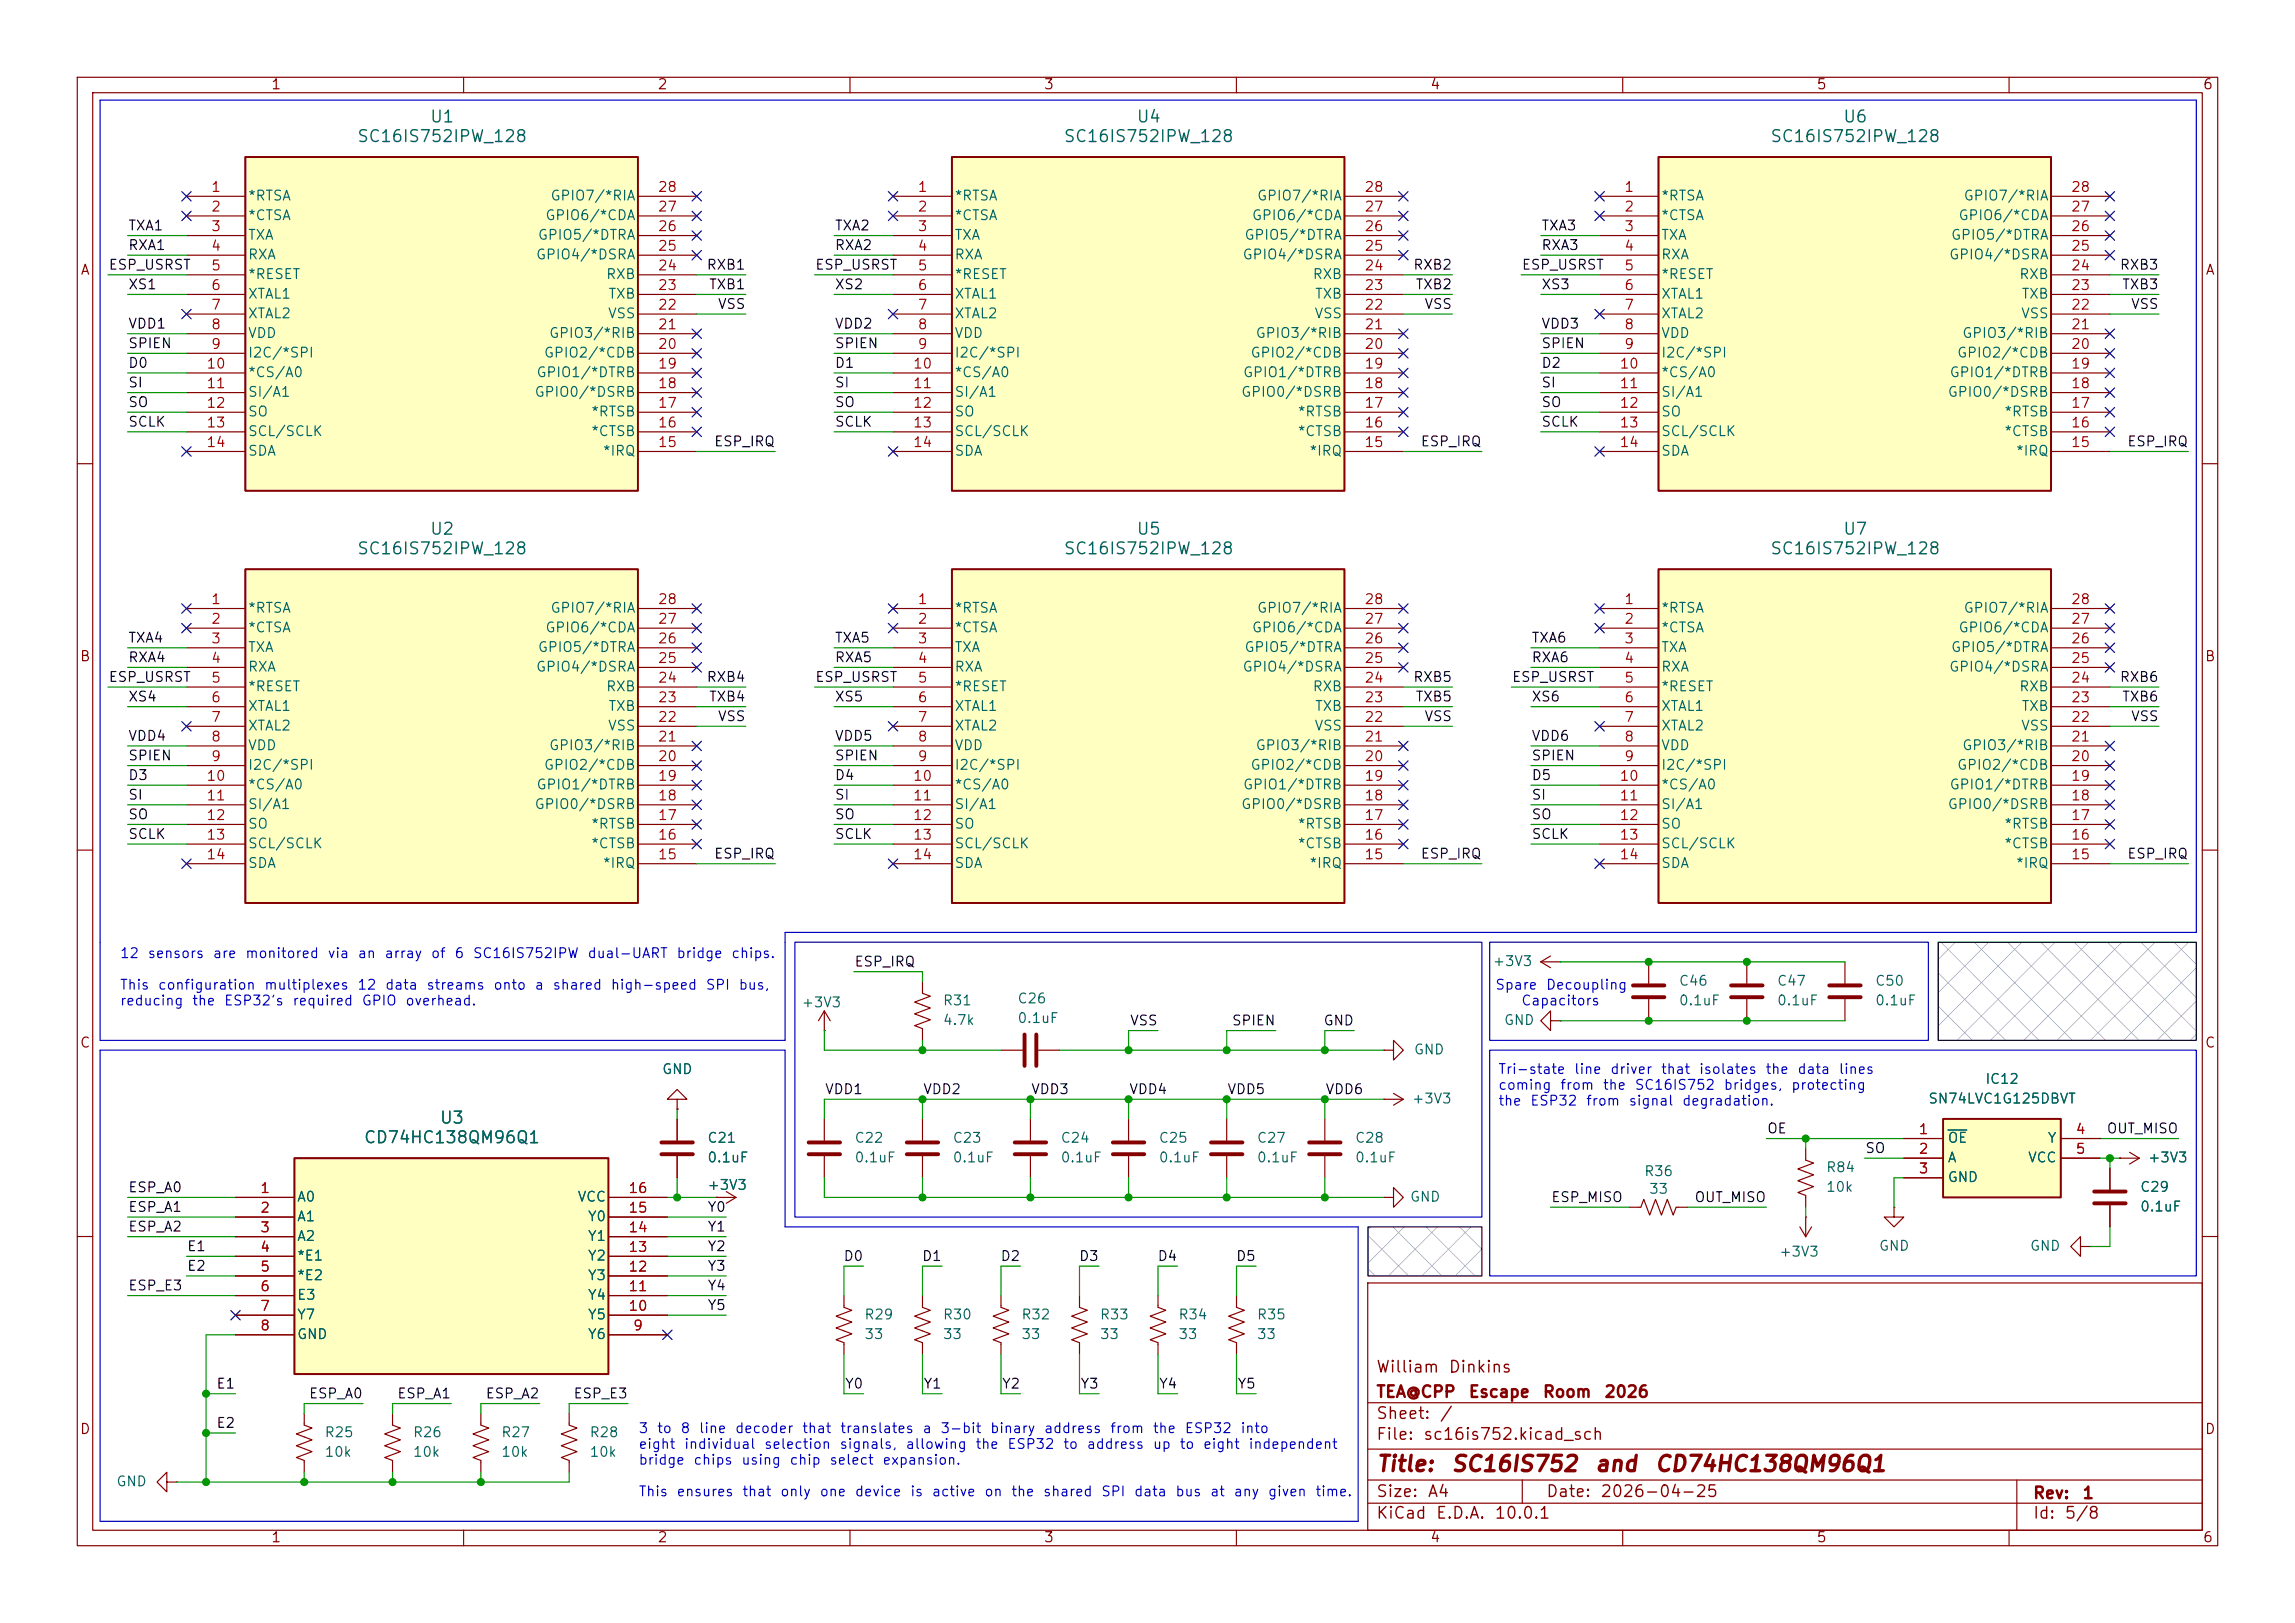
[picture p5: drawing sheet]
<svg xmlns="http://www.w3.org/2000/svg" width="297mm" height="210mm" viewBox="0 0 297 210" stroke-linecap="round" stroke-linejoin="round" font-family="sans-serif">
<defs><g id="words">
<g font-size="2" fill="#840000">
<text x="178" y="190.9">Title:</text>
<text x="187.7" y="190.9">SC16IS752</text>
<text x="206.3" y="190.9">and</text>
<text x="214" y="190.9">CD74HC138QM96Q1</text>
</g>
<g font-size="1.5" fill="#006464">
<text x="55.5" y="16.2">U1</text>
<text x="147" y="16.2">U4</text>
<text x="238.4" y="16.2">U6</text>
<text x="46.1" y="18.8">SC16IS752IPW_128</text>
<text x="137.6" y="18.8">SC16IS752IPW_128</text>
<text x="229" y="18.8">SC16IS752IPW_128</text>
<text x="55.5" y="69.6">U2</text>
<text x="147" y="69.6">U5</text>
<text x="238.4" y="69.6">U7</text>
<text x="46.1" y="72.1">SC16IS752IPW_128</text>
<text x="137.6" y="72.1">SC16IS752IPW_128</text>
<text x="229" y="72.1">SC16IS752IPW_128</text>
<text x="47" y="148.3">CD74HC138QM96Q1</text>
<text x="56.8" y="145.8">U3</text>
</g>
<g font-size="1.5" fill="#840000">
<text x="178" y="178">William</text>
<text x="187.4" y="178">Dinkins</text>
<text x="178" y="184">Sheet:</text>
<text x="178" y="181.2">TEA@CPP</text>
<text x="186.2" y="184">/</text>
<text x="190" y="181.2">Escape</text>
<text x="199.6" y="181.2">Room</text>
<text x="207.5" y="181.2">2026</text>
<text x="178" y="186.7">File:</text>
<text x="184.1" y="186.7">sc16is752.kicad_sch</text>
<text x="178" y="196.9">KiCad</text>
<text x="178" y="194.1">Size:</text>
<text x="184.7" y="194.1">A4</text>
<text x="185.7" y="196.9">E.D.A.</text>
<text x="193.3" y="196.9">10.0.1</text>
<text x="200" y="194.1">Date:</text>
<text x="207" y="194.1">2026-04-25</text>
<text x="263" y="194.3">Rev:</text>
<text x="263" y="196.9">Id:</text>
<text x="267.1" y="196.9">5/8</text>
<text x="269.4" y="194.3">1</text>
</g>
<g font-size="1.3" fill="#840000">
<text x="35" y="11.9">1</text>
<text x="85" y="11.9">2</text>
<text x="135" y="11.9">3</text>
<text x="185" y="11.9">4</text>
<text x="235" y="11.9">5</text>
<text x="285" y="11.9">6</text>
<text x="10.3" y="35.9">A</text>
<text x="285.3" y="35.9">A</text>
<text x="10.3" y="85.9">B</text>
<text x="285.3" y="85.9">B</text>
<text x="10.3" y="135.9">C</text>
<text x="285.3" y="135.9">C</text>
<text x="10.3" y="185.9">D</text>
<text x="285.3" y="185.9">D</text>
<text x="35" y="199.9">1</text>
<text x="85" y="199.9">2</text>
<text x="135" y="199.9">3</text>
<text x="185" y="199.9">4</text>
<text x="235" y="199.9">5</text>
<text x="285" y="199.9">6</text>
</g>
<g font-size="1.3" fill="#a90000">
<text x="27.2" y="25.1">1</text>
<text x="27.2" y="27.7">2</text>
<text x="85" y="27.7">27</text>
<text x="85" y="25.1">28</text>
<text x="118.7" y="25.1">1</text>
<text x="118.7" y="27.7">2</text>
<text x="176.5" y="27.7">27</text>
<text x="176.5" y="25.1">28</text>
<text x="210.1" y="25.1">1</text>
<text x="210.1" y="27.7">2</text>
<text x="267.9" y="27.7">27</text>
<text x="267.9" y="25.1">28</text>
<text x="27.2" y="30.2">3</text>
<text x="27.2" y="32.8">4</text>
<text x="27.2" y="35.3">5</text>
<text x="85" y="35.3">24</text>
<text x="85" y="32.8">25</text>
<text x="85" y="30.2">26</text>
<text x="118.7" y="30.2">3</text>
<text x="118.7" y="32.8">4</text>
<text x="118.7" y="35.3">5</text>
<text x="176.5" y="35.3">24</text>
<text x="176.5" y="32.8">25</text>
<text x="176.5" y="30.2">26</text>
<text x="210.1" y="30.2">3</text>
<text x="210.1" y="32.8">4</text>
<text x="210.1" y="35.3">5</text>
<text x="267.9" y="35.3">24</text>
<text x="267.9" y="32.8">25</text>
<text x="267.9" y="30.2">26</text>
<text x="27.2" y="37.8">6</text>
<text x="27.2" y="40.4">7</text>
<text x="85" y="40.4">22</text>
<text x="85" y="37.8">23</text>
<text x="118.7" y="37.8">6</text>
<text x="118.7" y="40.4">7</text>
<text x="176.5" y="40.4">22</text>
<text x="176.5" y="37.8">23</text>
<text x="210.1" y="37.8">6</text>
<text x="210.1" y="40.4">7</text>
<text x="267.9" y="40.4">22</text>
<text x="267.9" y="37.8">23</text>
<text x="27.2" y="42.9">8</text>
<text x="27.2" y="45.5">9</text>
<text x="85" y="45.5">20</text>
<text x="85" y="42.9">21</text>
<text x="118.7" y="42.9">8</text>
<text x="118.7" y="45.5">9</text>
<text x="176.5" y="45.5">20</text>
<text x="176.5" y="42.9">21</text>
<text x="210.1" y="42.9">8</text>
<text x="210.1" y="45.5">9</text>
<text x="267.9" y="45.5">20</text>
<text x="267.9" y="42.9">21</text>
<text x="26.6" y="48">10</text>
<text x="26.6" y="50.5">11</text>
<text x="26.6" y="53.1">12</text>
<text x="85" y="53.1">17</text>
<text x="85" y="50.5">18</text>
<text x="85" y="48">19</text>
<text x="118.1" y="48">10</text>
<text x="118.1" y="50.5">11</text>
<text x="118.1" y="53.1">12</text>
<text x="176.5" y="53.1">17</text>
<text x="176.5" y="50.5">18</text>
<text x="176.5" y="48">19</text>
<text x="209.5" y="48">10</text>
<text x="209.5" y="50.5">11</text>
<text x="209.5" y="53.1">12</text>
<text x="267.9" y="53.1">17</text>
<text x="267.9" y="50.5">18</text>
<text x="267.9" y="48">19</text>
<text x="26.6" y="55.6">13</text>
<text x="26.6" y="58.2">14</text>
<text x="85" y="58.2">15</text>
<text x="85" y="55.6">16</text>
<text x="118.1" y="55.6">13</text>
<text x="118.1" y="58.2">14</text>
<text x="176.5" y="58.2">15</text>
<text x="176.5" y="55.6">16</text>
<text x="209.5" y="55.6">13</text>
<text x="209.5" y="58.2">14</text>
<text x="267.9" y="58.2">15</text>
<text x="267.9" y="55.6">16</text>
<text x="27.2" y="78.5">1</text>
<text x="27.2" y="81">2</text>
<text x="27.2" y="83.6">3</text>
<text x="85" y="83.6">26</text>
<text x="85" y="81">27</text>
<text x="85" y="78.5">28</text>
<text x="118.7" y="78.5">1</text>
<text x="118.7" y="81">2</text>
<text x="118.7" y="83.6">3</text>
<text x="176.5" y="83.6">26</text>
<text x="176.5" y="81">27</text>
<text x="176.5" y="78.5">28</text>
<text x="210.1" y="78.5">1</text>
<text x="210.1" y="81">2</text>
<text x="210.1" y="83.6">3</text>
<text x="267.9" y="83.6">26</text>
<text x="267.9" y="81">27</text>
<text x="267.9" y="78.5">28</text>
<text x="27.2" y="86.1">4</text>
<text x="27.2" y="88.6">5</text>
<text x="85" y="88.6">24</text>
<text x="85" y="86.1">25</text>
<text x="118.7" y="86.1">4</text>
<text x="118.7" y="88.6">5</text>
<text x="176.5" y="88.6">24</text>
<text x="176.5" y="86.1">25</text>
<text x="210.1" y="86.1">4</text>
<text x="210.1" y="88.6">5</text>
<text x="267.9" y="88.6">24</text>
<text x="267.9" y="86.1">25</text>
<text x="27.2" y="91.2">6</text>
<text x="27.2" y="93.7">7</text>
<text x="85" y="93.7">22</text>
<text x="85" y="91.2">23</text>
<text x="118.7" y="91.2">6</text>
<text x="118.7" y="93.7">7</text>
<text x="176.5" y="93.7">22</text>
<text x="176.5" y="91.2">23</text>
<text x="210.1" y="91.2">6</text>
<text x="210.1" y="93.7">7</text>
<text x="267.9" y="93.7">22</text>
<text x="267.9" y="91.2">23</text>
<text x="26.6" y="101.3">10</text>
<text x="27.2" y="96.3">8</text>
<text x="27.2" y="98.8">9</text>
<text x="85" y="101.3">19</text>
<text x="85" y="98.8">20</text>
<text x="85" y="96.3">21</text>
<text x="118.1" y="101.3">10</text>
<text x="118.7" y="96.3">8</text>
<text x="118.7" y="98.8">9</text>
<text x="176.5" y="101.3">19</text>
<text x="176.5" y="98.8">20</text>
<text x="176.5" y="96.3">21</text>
<text x="209.5" y="101.3">10</text>
<text x="210.1" y="96.3">8</text>
<text x="210.1" y="98.8">9</text>
<text x="267.9" y="101.3">19</text>
<text x="267.9" y="98.8">20</text>
<text x="267.9" y="96.3">21</text>
<text x="26.6" y="103.9">11</text>
<text x="26.6" y="106.4">12</text>
<text x="85" y="106.4">17</text>
<text x="85" y="103.9">18</text>
<text x="118.1" y="103.9">11</text>
<text x="118.1" y="106.4">12</text>
<text x="176.5" y="106.4">17</text>
<text x="176.5" y="103.9">18</text>
<text x="209.5" y="103.9">11</text>
<text x="209.5" y="106.4">12</text>
<text x="267.9" y="106.4">17</text>
<text x="267.9" y="103.9">18</text>
<text x="26.6" y="109">13</text>
<text x="26.6" y="111.5">14</text>
<text x="85" y="111.5">15</text>
<text x="85" y="109">16</text>
<text x="118.1" y="109">13</text>
<text x="118.1" y="111.5">14</text>
<text x="176.5" y="111.5">15</text>
<text x="176.5" y="109">16</text>
<text x="209.5" y="109">13</text>
<text x="209.5" y="111.5">14</text>
<text x="267.9" y="111.5">15</text>
<text x="267.9" y="109">16</text>
<text x="248.2" y="147.1">1</text>
<text x="248.2" y="149.6">2</text>
<text x="268.5" y="147.1">4</text>
<text x="268.5" y="149.6">5</text>
<text x="33.6" y="154.7">1</text>
<text x="81.2" y="154.7">16</text>
<text x="248.2" y="152.1">3</text>
<text x="33.6" y="157.2">2</text>
<text x="33.6" y="159.8">3</text>
<text x="81.2" y="159.8">14</text>
<text x="81.2" y="157.2">15</text>
<text x="33.6" y="162.3">4</text>
<text x="33.6" y="164.8">5</text>
<text x="33.6" y="167.4">6</text>
<text x="81.2" y="167.4">11</text>
<text x="81.2" y="164.8">12</text>
<text x="81.2" y="162.3">13</text>
<text x="33.6" y="169.9">7</text>
<text x="33.6" y="172.5">8</text>
<text x="81.2" y="169.9">10</text>
<text x="81.8" y="172.5">9</text>
</g>
<g font-size="1.3" fill="#006464">
<text x="32" y="26.3">*RTSA</text>
<text x="32" y="28.8">*CTSA</text>
<text x="70.5" y="28.8">GPIO6/*CDA</text>
<text x="71.1" y="26.3">GPIO7/*RIA</text>
<text x="123.4" y="26.3">*RTSA</text>
<text x="123.4" y="28.8">*CTSA</text>
<text x="161.9" y="28.8">GPIO6/*CDA</text>
<text x="162.6" y="26.3">GPIO7/*RIA</text>
<text x="214.9" y="26.3">*RTSA</text>
<text x="214.9" y="28.8">*CTSA</text>
<text x="253.4" y="28.8">GPIO6/*CDA</text>
<text x="254" y="26.3">GPIO7/*RIA</text>
<text x="32" y="31.3">TXA</text>
<text x="32" y="33.9">RXA</text>
<text x="69.3" y="33.9">GPIO4/*DSRA</text>
<text x="69.5" y="31.3">GPIO5/*DTRA</text>
<text x="123.4" y="31.3">TXA</text>
<text x="123.4" y="33.9">RXA</text>
<text x="160.7" y="33.9">GPIO4/*DSRA</text>
<text x="161" y="31.3">GPIO5/*DTRA</text>
<text x="214.9" y="31.3">TXA</text>
<text x="214.9" y="33.9">RXA</text>
<text x="252.2" y="33.9">GPIO4/*DSRA</text>
<text x="252.4" y="31.3">GPIO5/*DTRA</text>
<text x="32" y="36.4">*RESET</text>
<text x="32" y="39">XTAL1</text>
<text x="32" y="41.5">XTAL2</text>
<text x="78.3" y="36.4">RXB</text>
<text x="78.6" y="41.5">VSS</text>
<text x="78.6" y="39">TXB</text>
<text x="123.4" y="36.4">*RESET</text>
<text x="123.4" y="39">XTAL1</text>
<text x="123.4" y="41.5">XTAL2</text>
<text x="169.8" y="36.4">RXB</text>
<text x="170" y="41.5">VSS</text>
<text x="170.1" y="39">TXB</text>
<text x="214.9" y="36.4">*RESET</text>
<text x="214.9" y="39">XTAL1</text>
<text x="214.9" y="41.5">XTAL2</text>
<text x="261.2" y="36.4">RXB</text>
<text x="261.5" y="41.5">VSS</text>
<text x="261.5" y="39">TXB</text>
<text x="32" y="44">VDD</text>
<text x="32" y="46.6">I2C/*SPI</text>
<text x="70.3" y="46.6">GPIO2/*CDB</text>
<text x="71" y="44">GPIO3/*RIB</text>
<text x="123.4" y="44">VDD</text>
<text x="123.4" y="46.6">I2C/*SPI</text>
<text x="161.7" y="46.6">GPIO2/*CDB</text>
<text x="162.4" y="44">GPIO3/*RIB</text>
<text x="214.9" y="44">VDD</text>
<text x="214.9" y="46.6">I2C/*SPI</text>
<text x="253.2" y="46.6">GPIO2/*CDB</text>
<text x="253.8" y="44">GPIO3/*RIB</text>
<text x="32" y="49.1">*CS/A0</text>
<text x="32" y="51.7">SI/A1</text>
<text x="69.1" y="51.7">GPIO0/*DSRB</text>
<text x="69.3" y="49.1">GPIO1/*DTRB</text>
<text x="123.4" y="49.1">*CS/A0</text>
<text x="123.4" y="51.7">SI/A1</text>
<text x="160.5" y="51.7">GPIO0/*DSRB</text>
<text x="160.8" y="49.1">GPIO1/*DTRB</text>
<text x="214.9" y="49.1">*CS/A0</text>
<text x="214.9" y="51.7">SI/A1</text>
<text x="252" y="51.7">GPIO0/*DSRB</text>
<text x="252.2" y="49.1">GPIO1/*DTRB</text>
<text x="32" y="54.2">SO</text>
<text x="32" y="56.7">SCL/SCLK</text>
<text x="32" y="59.3">SDA</text>
<text x="76.4" y="56.7">*CTSB</text>
<text x="76.4" y="54.2">*RTSB</text>
<text x="77.9" y="59.3">*IRQ</text>
<text x="123.4" y="54.2">SO</text>
<text x="123.4" y="56.7">SCL/SCLK</text>
<text x="123.4" y="59.3">SDA</text>
<text x="167.8" y="56.7">*CTSB</text>
<text x="167.8" y="54.2">*RTSB</text>
<text x="169.4" y="59.3">*IRQ</text>
<text x="214.9" y="54.2">SO</text>
<text x="214.9" y="56.7">SCL/SCLK</text>
<text x="214.9" y="59.3">SDA</text>
<text x="259.3" y="56.7">*CTSB</text>
<text x="259.3" y="54.2">*RTSB</text>
<text x="260.8" y="59.3">*IRQ</text>
<text x="32" y="79.6">*RTSA</text>
<text x="32" y="82.1">*CTSA</text>
<text x="70.5" y="82.1">GPIO6/*CDA</text>
<text x="71.1" y="79.6">GPIO7/*RIA</text>
<text x="123.4" y="79.6">*RTSA</text>
<text x="123.4" y="82.1">*CTSA</text>
<text x="161.9" y="82.1">GPIO6/*CDA</text>
<text x="162.6" y="79.6">GPIO7/*RIA</text>
<text x="214.9" y="79.6">*RTSA</text>
<text x="214.9" y="82.1">*CTSA</text>
<text x="253.4" y="82.1">GPIO6/*CDA</text>
<text x="254" y="79.6">GPIO7/*RIA</text>
<text x="32" y="84.7">TXA</text>
<text x="32" y="87.2">RXA</text>
<text x="32" y="89.8">*RESET</text>
<text x="69.3" y="87.2">GPIO4/*DSRA</text>
<text x="69.5" y="84.7">GPIO5/*DTRA</text>
<text x="78.3" y="89.8">RXB</text>
<text x="123.4" y="84.7">TXA</text>
<text x="123.4" y="87.2">RXA</text>
<text x="123.4" y="89.8">*RESET</text>
<text x="160.7" y="87.2">GPIO4/*DSRA</text>
<text x="161" y="84.7">GPIO5/*DTRA</text>
<text x="169.8" y="89.8">RXB</text>
<text x="214.9" y="84.7">TXA</text>
<text x="214.9" y="87.2">RXA</text>
<text x="214.9" y="89.8">*RESET</text>
<text x="252.2" y="87.2">GPIO4/*DSRA</text>
<text x="252.4" y="84.7">GPIO5/*DTRA</text>
<text x="261.2" y="89.8">RXB</text>
<text x="32" y="92.3">XTAL1</text>
<text x="32" y="94.8">XTAL2</text>
<text x="78.6" y="94.8">VSS</text>
<text x="78.6" y="92.3">TXB</text>
<text x="123.4" y="92.3">XTAL1</text>
<text x="123.4" y="94.8">XTAL2</text>
<text x="170" y="94.8">VSS</text>
<text x="170.1" y="92.3">TXB</text>
<text x="214.9" y="92.3">XTAL1</text>
<text x="214.9" y="94.8">XTAL2</text>
<text x="261.5" y="94.8">VSS</text>
<text x="261.5" y="92.3">TXB</text>
<text x="32" y="97.4">VDD</text>
<text x="32" y="99.9">I2C/*SPI</text>
<text x="70.3" y="99.9">GPIO2/*CDB</text>
<text x="71" y="97.4">GPIO3/*RIB</text>
<text x="123.4" y="97.4">VDD</text>
<text x="123.4" y="99.9">I2C/*SPI</text>
<text x="161.7" y="99.9">GPIO2/*CDB</text>
<text x="162.4" y="97.4">GPIO3/*RIB</text>
<text x="214.9" y="97.4">VDD</text>
<text x="214.9" y="99.9">I2C/*SPI</text>
<text x="253.2" y="99.9">GPIO2/*CDB</text>
<text x="253.8" y="97.4">GPIO3/*RIB</text>
<text x="32" y="102.5">*CS/A0</text>
<text x="32" y="105">SI/A1</text>
<text x="32" y="107.5">SO</text>
<text x="69.1" y="105">GPIO0/*DSRB</text>
<text x="69.3" y="102.5">GPIO1/*DTRB</text>
<text x="76.4" y="107.5">*RTSB</text>
<text x="123.4" y="102.5">*CS/A0</text>
<text x="123.4" y="105">SI/A1</text>
<text x="123.4" y="107.5">SO</text>
<text x="160.5" y="105">GPIO0/*DSRB</text>
<text x="160.8" y="102.5">GPIO1/*DTRB</text>
<text x="167.8" y="107.5">*RTSB</text>
<text x="214.9" y="102.5">*CS/A0</text>
<text x="214.9" y="105">SI/A1</text>
<text x="214.9" y="107.5">SO</text>
<text x="252" y="105">GPIO0/*DSRB</text>
<text x="252.2" y="102.5">GPIO1/*DTRB</text>
<text x="259.3" y="107.5">*RTSB</text>
<text x="32" y="110.1">SCL/SCLK</text>
<text x="32" y="112.6">SDA</text>
<text x="76.4" y="110.1">*CTSB</text>
<text x="77.9" y="112.6">*IRQ</text>
<text x="123.4" y="110.1">SCL/SCLK</text>
<text x="123.4" y="112.6">SDA</text>
<text x="167.8" y="110.1">*CTSB</text>
<text x="169.4" y="112.6">*IRQ</text>
<text x="214.9" y="110.1">SCL/SCLK</text>
<text x="214.9" y="112.6">SDA</text>
<text x="259.3" y="110.1">*CTSB</text>
<text x="260.8" y="112.6">*IRQ</text>
<text x="193.1" y="125.3">+3V3</text>
<text x="103.6" y="130.7">+3V3</text>
<text x="121.9" y="130.4">R31</text>
<text x="131.6" y="130.1">C26</text>
<text x="217.2" y="127.9">C46</text>
<text x="217.2" y="130.4">0.1uF</text>
<text x="229.9" y="127.9">C47</text>
<text x="229.9" y="130.4">0.1uF</text>
<text x="242.6" y="127.9">C50</text>
<text x="242.6" y="130.4">0.1uF</text>
<text x="121.9" y="132.9">4.7k</text>
<text x="131.6" y="132.7">0.1uF</text>
<text x="182.9" y="136.8">GND</text>
<text x="194.5" y="132.9">GND</text>
<text x="85.6" y="139.3">GND</text>
<text x="182.6" y="143.1">+3V3</text>
<text x="249.5" y="143.1">SN74LVC1G125DBVT</text>
<text x="256.8" y="140.6">IC12</text>
<text x="91.4" y="148.2">C21</text>
<text x="110.5" y="148.2">C22</text>
<text x="123.2" y="148.2">C23</text>
<text x="137.2" y="148.2">C24</text>
<text x="149.9" y="148.2">C25</text>
<text x="162.6" y="148.2">C27</text>
<text x="175.3" y="148.2">C28</text>
<text x="252" y="148.2">OE</text>
<text x="264.9" y="148.2">Y</text>
<text x="38.4" y="155.8">A0</text>
<text x="74.7" y="155.8">VCC</text>
<text x="91.4" y="150.7">0.1uF</text>
<text x="91.4" y="154.3">+3V3</text>
<text x="110.5" y="150.7">0.1uF</text>
<text x="123.2" y="150.7">0.1uF</text>
<text x="137.2" y="150.7">0.1uF</text>
<text x="149.9" y="150.7">0.1uF</text>
<text x="162.6" y="150.7">0.1uF</text>
<text x="175.3" y="150.7">0.1uF</text>
<text x="182.4" y="155.8">GND</text>
<text x="212.7" y="152.5">R36</text>
<text x="213.3" y="154.8">33</text>
<text x="236.2" y="154.5">10k</text>
<text x="236.2" y="152">R84</text>
<text x="252" y="150.7">A</text>
<text x="252" y="153.3">GND</text>
<text x="262.4" y="150.7">VCC</text>
<text x="276.9" y="154.5">C29</text>
<text x="277.9" y="150.7">+3V3</text>
<text x="38.4" y="158.3">A1</text>
<text x="38.4" y="160.9">A2</text>
<text x="76" y="160.9">Y1</text>
<text x="76" y="158.3">Y0</text>
<text x="276.9" y="157.1">0.1uF</text>
<text x="38.4" y="163.4">*E1</text>
<text x="38.4" y="166">*E2</text>
<text x="76" y="166">Y3</text>
<text x="76" y="163.4">Y2</text>
<text x="230.2" y="162.9">+3V3</text>
<text x="243.1" y="162.2">GND</text>
<text x="262.6" y="162.2">GND</text>
<text x="38.4" y="168.5">E3</text>
<text x="38.4" y="171">Y7</text>
<text x="38.4" y="173.6">GND</text>
<text x="76" y="173.6">Y6</text>
<text x="76" y="171">Y5</text>
<text x="76" y="168.5">Y4</text>
<text x="111.8" y="171">R29</text>
<text x="111.8" y="173.6">33</text>
<text x="121.9" y="171">R30</text>
<text x="121.9" y="173.6">33</text>
<text x="132.1" y="171">R32</text>
<text x="132.1" y="173.6">33</text>
<text x="142.2" y="171">R33</text>
<text x="142.2" y="173.6">33</text>
<text x="152.4" y="171">R34</text>
<text x="152.4" y="173.6">33</text>
<text x="162.6" y="171">R35</text>
<text x="162.6" y="173.6">33</text>
<text x="41.9" y="188.8">10k</text>
<text x="41.9" y="186.3">R25</text>
<text x="53.3" y="188.8">10k</text>
<text x="53.3" y="186.3">R26</text>
<text x="64.8" y="188.8">10k</text>
<text x="64.8" y="186.3">R27</text>
<text x="76.2" y="188.8">10k</text>
<text x="76.2" y="186.3">R28</text>
<text x="15" y="192.6">GND</text>
</g>
<g font-size="1.3" fill="#0f0f0f">
<text x="14" y="35.2">ESP_USRST</text>
<text x="16.5" y="32.7">RXA1</text>
<text x="16.5" y="30.1">TXA1</text>
<text x="91.4" y="35.2">RXB1</text>
<text x="105.4" y="35.2">ESP_USRST</text>
<text x="107.9" y="32.7">RXA2</text>
<text x="107.9" y="30.1">TXA2</text>
<text x="182.8" y="35.2">RXB2</text>
<text x="196.8" y="35.2">ESP_USRST</text>
<text x="199.4" y="32.7">RXA3</text>
<text x="199.4" y="30.1">TXA3</text>
<text x="274.2" y="35.2">RXB3</text>
<text x="16.5" y="37.8">XS1</text>
<text x="91.7" y="37.8">TXB1</text>
<text x="92.8" y="40.3">VSS</text>
<text x="107.9" y="37.8">XS2</text>
<text x="183.1" y="37.8">TXB2</text>
<text x="184.2" y="40.3">VSS</text>
<text x="199.4" y="37.8">XS3</text>
<text x="274.5" y="37.8">TXB3</text>
<text x="275.7" y="40.3">VSS</text>
<text x="16.5" y="47.9">D0</text>
<text x="16.5" y="45.4">SPIEN</text>
<text x="16.5" y="42.8">VDD1</text>
<text x="107.9" y="47.9">D1</text>
<text x="107.9" y="45.4">SPIEN</text>
<text x="107.9" y="42.8">VDD2</text>
<text x="199.4" y="42.8">VDD3</text>
<text x="199.4" y="45.4">SPIEN</text>
<text x="199.4" y="47.9">D2</text>
<text x="16.5" y="50.5">SI</text>
<text x="16.5" y="53">SO</text>
<text x="107.9" y="50.5">SI</text>
<text x="107.9" y="53">SO</text>
<text x="199.4" y="53">SO</text>
<text x="199.4" y="50.5">SI</text>
<text x="16.5" y="55.5">SCLK</text>
<text x="92.3" y="58.1">ESP_IRQ</text>
<text x="107.9" y="55.5">SCLK</text>
<text x="183.8" y="58.1">ESP_IRQ</text>
<text x="199.4" y="55.5">SCLK</text>
<text x="275.2" y="58.1">ESP_IRQ</text>
<text x="16.5" y="83.5">TXA4</text>
<text x="107.9" y="83.5">TXA5</text>
<text x="198.1" y="83.5">TXA6</text>
<text x="14" y="88.6">ESP_USRST</text>
<text x="16.5" y="86">RXA4</text>
<text x="91.4" y="88.6">RXB4</text>
<text x="105.4" y="88.6">ESP_USRST</text>
<text x="107.9" y="86">RXA5</text>
<text x="182.8" y="88.6">RXB5</text>
<text x="195.6" y="88.6">ESP_USRST</text>
<text x="198.1" y="86">RXA6</text>
<text x="274.2" y="88.6">RXB6</text>
<text x="16.5" y="91.1">XS4</text>
<text x="91.7" y="91.1">TXB4</text>
<text x="92.8" y="93.6">VSS</text>
<text x="107.9" y="91.1">XS5</text>
<text x="183.1" y="91.1">TXB5</text>
<text x="184.2" y="93.6">VSS</text>
<text x="198.1" y="91.1">XS6</text>
<text x="274.5" y="91.1">TXB6</text>
<text x="275.7" y="93.6">VSS</text>
<text x="16.5" y="101.3">D3</text>
<text x="16.5" y="98.7">SPIEN</text>
<text x="16.5" y="96.2">VDD4</text>
<text x="107.9" y="101.3">D4</text>
<text x="107.9" y="96.2">VDD5</text>
<text x="107.9" y="98.7">SPIEN</text>
<text x="198.1" y="98.7">SPIEN</text>
<text x="198.1" y="101.3">D5</text>
<text x="198.1" y="96.2">VDD6</text>
<text x="16.5" y="103.8">SI</text>
<text x="16.5" y="106.3">SO</text>
<text x="107.9" y="103.8">SI</text>
<text x="107.9" y="106.3">SO</text>
<text x="198.1" y="103.8">SI</text>
<text x="198.1" y="106.3">SO</text>
<text x="16.5" y="108.9">SCLK</text>
<text x="92.3" y="111.4">ESP_IRQ</text>
<text x="107.9" y="108.9">SCLK</text>
<text x="183.8" y="111.4">ESP_IRQ</text>
<text x="198.1" y="108.9">SCLK</text>
<text x="275.2" y="111.4">ESP_IRQ</text>
<text x="110.5" y="125.4">ESP_IRQ</text>
<text x="146.1" y="133">VSS</text>
<text x="159.3" y="133">SPIEN</text>
<text x="171.2" y="133">GND</text>
<text x="106.7" y="141.9">VDD1</text>
<text x="119.4" y="141.9">VDD2</text>
<text x="133.3" y="141.9">VDD3</text>
<text x="146" y="141.9">VDD4</text>
<text x="158.7" y="141.9">VDD5</text>
<text x="171.4" y="141.9">VDD6</text>
<text x="228.6" y="147">OE</text>
<text x="241.3" y="149.5">SO</text>
<text x="272.5" y="147">OUT_MISO</text>
<text x="16.5" y="154.6">ESP_A0</text>
<text x="200.7" y="155.9">ESP_MISO</text>
<text x="219.2" y="155.9">OUT_MISO</text>
<text x="16.5" y="157.1">ESP_A1</text>
<text x="16.5" y="159.7">ESP_A2</text>
<text x="91.5" y="159.7">Y1</text>
<text x="91.5" y="157.1">Y0</text>
<text x="16.5" y="167.3">ESP_E3</text>
<text x="24.1" y="164.8">E2</text>
<text x="24.1" y="162.2">E1</text>
<text x="91.5" y="162.2">Y2</text>
<text x="91.5" y="164.8">Y3</text>
<text x="91.5" y="167.3">Y4</text>
<text x="109.1" y="163.5">D0</text>
<text x="119.2" y="163.5">D1</text>
<text x="129.4" y="163.5">D2</text>
<text x="139.6" y="163.5">D3</text>
<text x="149.7" y="163.5">D4</text>
<text x="159.9" y="163.5">D5</text>
<text x="91.5" y="169.8">Y5</text>
<text x="27.9" y="180">E1</text>
<text x="109.3" y="180">Y0</text>
<text x="119.4" y="180">Y1</text>
<text x="129.6" y="180">Y2</text>
<text x="139.7" y="180">Y3</text>
<text x="149.9" y="180">Y4</text>
<text x="160.1" y="180">Y5</text>
<text x="27.9" y="185.1">E2</text>
<text x="39.9" y="181.3">ESP_A0</text>
<text x="51.3" y="181.3">ESP_A1</text>
<text x="62.8" y="181.3">ESP_A2</text>
<text x="74.1" y="181.3">ESP_E3</text>
</g>
<g font-size="1.3" fill="#0000c2">
<text x="15.4" y="124.3">12</text>
<text x="19" y="124.3">sensors</text>
<text x="27.4" y="124.3">are</text>
<text x="31.6" y="124.3">monitored</text>
<text x="42.3" y="124.3">via</text>
<text x="46.2" y="124.3">an</text>
<text x="49.7" y="124.3">array</text>
<text x="55.7" y="124.3">of</text>
<text x="58.7" y="124.3">6</text>
<text x="61.1" y="124.3">SC16IS752IPW</text>
<text x="75.9" y="124.3">dual-UART</text>
<text x="87.5" y="124.3">bridge</text>
<text x="94.6" y="124.3">chips.</text>
<text x="15.4" y="128.4">This</text>
<text x="15.4" y="130.4">reducing</text>
<text x="20.4" y="128.4">configuration</text>
<text x="24.8" y="130.4">the</text>
<text x="28.9" y="130.4">ESP32's</text>
<text x="34.1" y="128.4">multiplexes</text>
<text x="37.8" y="130.4">required</text>
<text x="46.2" y="128.4">12</text>
<text x="46.7" y="130.4">GPIO</text>
<text x="49.7" y="128.4">data</text>
<text x="52.4" y="130.4">overhead.</text>
<text x="55.1" y="128.4">streams</text>
<text x="63.8" y="128.4">onto</text>
<text x="69.1" y="128.4">a</text>
<text x="71.4" y="128.4">shared</text>
<text x="78.9" y="128.4">high-speed</text>
<text x="91.2" y="128.4">SPI</text>
<text x="95.5" y="128.4">bus,</text>
<text x="193.4" y="128.4">Spare</text>
<text x="196.8" y="130.4">Capacitors</text>
<text x="200" y="128.4">Decoupling</text>
<text x="193.8" y="139.3">Tri-state</text>
<text x="193.8" y="141.3">coming</text>
<text x="193.8" y="143.4">the</text>
<text x="197.9" y="143.4">ESP32</text>
<text x="201.8" y="141.3">from</text>
<text x="203.6" y="139.3">line</text>
<text x="205.2" y="143.4">from</text>
<text x="207.3" y="141.3">the</text>
<text x="208.3" y="139.3">driver</text>
<text x="210.7" y="143.4">signal</text>
<text x="211.5" y="141.3">SC16IS752</text>
<text x="214.9" y="139.3">that</text>
<text x="217.6" y="143.4">degradation.</text>
<text x="219.8" y="139.3">isolates</text>
<text x="223" y="141.3">bridges,</text>
<text x="228.4" y="139.3">the</text>
<text x="231.7" y="141.3">protecting</text>
<text x="232.5" y="139.3">data</text>
<text x="237.9" y="139.3">lines</text>
<text x="82.5" y="185.8">3</text>
<text x="84.9" y="185.8">to</text>
<text x="88" y="185.8">8</text>
<text x="90.4" y="185.8">line</text>
<text x="95" y="185.8">decoder</text>
<text x="103.7" y="185.8">that</text>
<text x="108.6" y="185.8">translates</text>
<text x="119.3" y="185.8">a</text>
<text x="121.6" y="185.8">3-bit</text>
<text x="128" y="185.8">binary</text>
<text x="135" y="185.8">address</text>
<text x="143.6" y="185.8">from</text>
<text x="149.1" y="185.8">the</text>
<text x="153.2" y="185.8">ESP32</text>
<text x="160.4" y="185.8">into</text>
<text x="82.5" y="187.8">eight</text>
<text x="82.5" y="189.8">bridge</text>
<text x="88.4" y="187.8">individual</text>
<text x="89.6" y="189.8">chips</text>
<text x="95.8" y="189.8">using</text>
<text x="98.8" y="187.8">selection</text>
<text x="102.1" y="189.8">chip</text>
<text x="107.3" y="189.8">select</text>
<text x="108.6" y="187.8">signals,</text>
<text x="114.1" y="189.8">expansion.</text>
<text x="117.1" y="187.8">allowing</text>
<text x="126.1" y="187.8">the</text>
<text x="130.3" y="187.8">ESP32</text>
<text x="137.5" y="187.8">to</text>
<text x="140.5" y="187.8">address</text>
<text x="149.1" y="187.8">up</text>
<text x="152.6" y="187.8">to</text>
<text x="155.6" y="187.8">eight</text>
<text x="161.5" y="187.8">independent</text>
<text x="82.5" y="193.9">This</text>
<text x="87.5" y="193.9">ensures</text>
<text x="96" y="193.9">that</text>
<text x="100.9" y="193.9">only</text>
<text x="106" y="193.9">one</text>
<text x="110.5" y="193.9">device</text>
<text x="117.7" y="193.9">is</text>
<text x="120.5" y="193.9">active</text>
<text x="127.3" y="193.9">on</text>
<text x="130.8" y="193.9">the</text>
<text x="134.9" y="193.9">shared</text>
<text x="142.4" y="193.9">SPI</text>
<text x="146.7" y="193.9">data</text>
<text x="152" y="193.9">bus</text>
<text x="156.5" y="193.9">at</text>
<text x="159.6" y="193.9">any</text>
<text x="164" y="193.9">given</text>
<text x="170.1" y="193.9">time.</text>
</g>
</g></defs>
<g fill="none" stroke="#840000" stroke-width=".15">
<path d="M10 10h277v190h-277zM12 12h273v186h-273zM60 10v2M110 10v2M160 10v2M210 10v2M260 10v2M10 60h2M285 60h2M10 110h2M285 110h2M10 160h2"/>
<path d="M177 166h108v32h-108zM285 160h2M60 198v2M110 198v2M160 198v2M177 194.5h108M177 191.5h108M177 187.5h108M177 181.5h108M197 191.5v3M210 198v2M260 198v2"/>
<path d="M261 191.5v6.5"/>
</g>
<g fill="#999">
<path d="M283.4 134.6l.8-.8v.1l-.7 .7z"/>
<path d="M251.1 121.9h.1l.9 .9 .9-.9h.1l-.9 .9 2.1 2.2 2.1-2.2-1-.9h.1l.9 .9 .9-.9h.1l-.9 .9 2.1 2.2 2.1-2.2-1-.9h.2l.8 .9 .9-.9h.1l-.9 .9 2.1 2.2 2.1-2.2-.9-.9h.1l.8 .9 .9-.9h.1l-.9 .9 2.1 2.2 2.1-2.2-.9-.9h.1l.9 .9 .8-.9h.1l-.9 .9 2.1 2.2 2.1-2.2-.9-.9h.1l.9 .9 .8-.9h.1l-.9 .9 2.1 2.2 2.1-2.2-.9-.9h.1l.9 .9 .9-.9h.1l-1 .9 2.1 2.2 2.1-2.2-.9-.9h.1l.9 .9 .9-.9h.1l-1 .9 1.9 1.9v.1l-1.9-1.9-2.1 2.1 2.1 2.1 1.9-1.9v.1l-1.9 1.9 1.9 1.8v.2l-1.9-2-2.1 2.1 2.1 2.1 1.9-1.9v.1l-1.9 1.9 1.9 1.9v.1l-1.9-2-2.1 2.1 1 1h-.1l-1-.9-.9 .9h-.1l3.1-3.1-2.1-2.1-2.1 2.1 2.1 2.1-2.1-2.1-2.1 2.1 1 1h-.1l-1-.9-.9 .9h-.1l7.4-7.4-2.1-2.1-2.1 2.1 2.1 2.1-2.1-2.1-2.1 2.1 2.1 2.1-.1 .1-2.1-2.1-2.1 2.1 2.1 2.1-2.1-2.1-2.1 2.1 1 1h-.2l-.9-.9-.9 .9h-.1l9.6-9.6-2.1-2.1-2.1 2.1 2.1 2.1-.1 .1-2.1-2.1-2.1 2.1 2.1 2.1-2.1-2.1-2.1 2.1 2.1 2.1-.1 .1-2.1-2.1-2.1 2.1 2.1 2.1-2.1-2.1-2.1 2.1 .9 1h-.1l-.9-.9-.9 .9h-.1l9.6-9.6-2.1-2.1-2.1 2.1 2.1 2.1-.1 .1-2.1-2.1-2.1 2.1 2.1 2.1-2.1-2.1-2.1 2.1 2.1 2.1-.1 .1-2.1-2.1-2.1 2.1 2.1 2.1h-.1l-2.1-2.1-2.1 2.1 1 1h-.1l-.9-.9-1 .9h-.1l9.7-9.6-2.1-2.1-2.1 2.1 2.1 2.1-.1 .1-2.1-2.1-2.1 2.1 2.1 2.1h-.1l-2.1-2.1-2.1 2.1 2.1 2.1v.1l-2.1-2.1-2.1 2.1 2.1 2.1h-.1l-2.1-2.1-2.1 2.1 1 1h-.1l-.9-.9-1 .9h-.1l9.6-9.6-2.1-2.1-2.1 2.1 2.1 2.1v.1l-2.1-2.1-2.1 2.1 2.1 2.1h-.1l-2.1-2.1-2.1 2.1 2.1 2.1v.1l-2.1-2.1-2.1 2.1 2.1 2.1h-.1l-2.1-2.1-2.1 2.1 1 1h-.1l-.9-.9-1 .9h-.1l9.6-9.6-2.1-2.1-2.1 2.1 2.1 2.1v.1l-2.1-2.1-2.1 2.1 2.1 2.1h-.1l-2.1-2.1-2.1 2.1 2.1 2.1v.1l-2.1-2.1-2.1 2.1 2.1 2.1h-.1l-2.1-2.1-1.3 1.3v-.1l1.3-1.2-1.3-1.3v-.1l1.3 1.3 6.4-6.4-2.1-2.1-2.1 2.1 2.1 2.1v.1l-2.1-2.1-2.1 2.1 2.1 2.1h-.1l-2.1-2.1-1.3 1.3v-.1l1.3-1.2-1.3-1.3v-.1l1.3 1.3 2.1-2.1-2.1-2.1-1.3 1.3v-.1l1.3-1.3z"/>
<path d="M250.8 134.4l.2 .2-.2-.1z"/>
<path d="M177 159.8l1.8 1.8 2.1-2.1-.7-.7h.1l.7 .6 .7-.6h.1l-.8 .7 2.1 2.1 2.1-2.1-.7-.7h.1l.7 .6 .7-.6h.1l-.7 .7 2.1 2.1 2.1-2.1-.8-.7h.1l.7 .6 .7-.6h.1l-.7 .7 2.1 2.1v.1l-2.1 2.1 1.3 1.3h-.1l-1.3-1.2-1.2 1.2h-.1l3.4-3.5-2.1-2.1-2.1 2.1 2.1 2.1v.1l-2.1-2.1-2.1 2.1 1.3 1.3h-.2l-1.2-1.2-1.2 1.2h-.2l3.5-3.5-2.1-2.1-2.1 2.1 2.1 2.1-.1 .1-2.1-2.1-2.1 2.1 1.3 1.3h-.1l-1.2-1.2-1.3 1.2h-.1l3.5-3.5-2.1-2.1-2.1 2.1 2.1 2.1-.1 .1-2.1-2.1-1.8 1.8v-.1l1.8-1.8-1.8-1.7z"/>
<path d="M177 164.1l1 1h-.1l-.9-.9z"/>
<path d="M177.4 158.8h.1l-.5 .4z"/>
</g>
<path d="M85.6 147.8h4.1M85.6 149.4h4.1" fill="none" stroke="#840000" stroke-width=".51"/>
<path d="M87.6 144.8v2.8M87.6 149.6v2.8M160 167.6v1.6l1 .3-2 .8 2 .8-2 .7 2 .8-2 .8 1 .3v1.6M21.6 191.8v-1.3l-1.3 1.3 1.3 1.2v-1.2h1.3M22.9 191.8h.1" fill="none" stroke="#840000" stroke-width=".15"/>
<path d="M31.7 73.7h50.8v43.1h-50.8z" fill="#ffffc2"/>
<g fill="none" stroke="#840000" stroke-width=".15">
<path d="M24.1 78.7h7.6M31.7 73.7h50.8v43.1h-50.8zM82.5 78.7h7.7M24.1 81.3h7.6M24.1 83.8h7.6M24.1 86.4h7.6M24.1 88.9h7.6M24.1 91.4h7.6M24.1 94h7.6M24.1 96.5h7.6M24.1 99.1h7.6M82.5 81.3h7.7"/>
<path d="M82.5 83.8h7.7M82.5 86.4h7.7M82.5 88.9h7.7M82.5 91.4h7.7M82.5 94h7.7M82.5 96.5h7.7M82.5 99.1h7.7M24.1 101.6h7.6M24.1 104.1h7.6M24.1 106.7h7.6M24.1 109.2h7.6M24.1 111.8h7.6"/>
<path d="M82.5 101.6h7.7M82.5 104.1h7.7M82.5 106.7h7.7M82.5 109.2h7.7M82.5 111.8h7.7"/>
</g>
<path d="M31.7 73.7h50.8v43.1h-50.8z" fill="none" stroke="#840000" stroke-width=".25"/>
<path d="M31.7 20.3h50.8v43.2h-50.8z" fill="#ffffc2"/>
<g fill="none" stroke="#840000" stroke-width=".15">
<path d="M24.1 25.4h7.6M24.1 27.9h7.6M24.1 30.5h7.6M24.1 33h7.6M24.1 35.6h7.6M24.1 38.1h7.6M31.7 20.3h50.8v43.2h-50.8zM82.5 25.4h7.7M82.5 27.9h7.7M82.5 30.5h7.7M82.5 33h7.7M82.5 35.6h7.7"/>
<path d="M82.5 38.1h7.7M24.1 40.6h7.6M24.1 43.2h7.6M24.1 45.7h7.6M24.1 48.3h7.6M24.1 50.8h7.6M24.1 53.3h7.6M24.1 55.9h7.6M24.1 58.4h7.6M82.5 40.6h7.7M82.5 43.2h7.7M82.5 45.7h7.7"/>
<path d="M82.5 48.3h7.7M82.5 50.8h7.7M82.5 53.3h7.7M82.5 55.9h7.7M82.5 58.4h7.7M233.7 148.6v1.5l1 .4-2 .8 2 .7-2 .8 2 .7-2 .8 1 .4v1.5"/>
</g>
<path d="M31.7 20.3h50.8v43.2h-50.8z" fill="none" stroke="#840000" stroke-width=".25"/>
<path d="M251.5 144.8h15.2v10.1h-15.2z" fill="#ffffc2"/>
<path d="M251.5 144.8h15.2v10.1h-15.2z" fill="none" stroke="#840000" stroke-width=".25"/>
<g fill="none" stroke="#840000" stroke-width=".15">
<path d="M199.4 124.5l1.3 .7M199.4 124.5h2.5M200.7 132.1v-1.3l-1.3 1.3 1.3 1.3v-1.3h1.2M200.7 123.7l-1.3 .8M201.9 124.5h.1M201.9 132.1h.1M213.4 124.5v2.8M213.4 129.3v2.8M226.1 124.5v2.8M226.1 129.3v2.8M238.8 124.5v2.8M238.8 129.3v2.8"/>
<path d="M87.6 142.2h1.3l-1.3-1.2-1.2 1.2h1.2v1.3M87.6 143.5h.1M92.7 154.9h.1M92.7 154.9h2.5M94 154.2l1.2 .7M95.2 154.9l-1.2 .8M133.3 144.8v2.8M133.3 149.6v2.8M245.1 156.2v1.3h1.3l-1.3 1.3-1.3-1.3h1.3M245.1 156.2h.1M246.4 147.3h5.1M246.4 149.9h5.1"/>
<path d="M246.4 152.4h5.1M266.7 147.3h5.1M266.7 149.9h5.1M109.2 167.6v1.6l1 .3-2 .8 2 .8-2 .7 2 .8-2 .8 1 .3v1.6M119.4 167.6v1.6l1 .3-2 .8 2 .8-2 .7 2 .8-2 .8 1 .3v1.6M129.5 167.6v1.6l1.1 .3-2.1 .8 2.1 .8-2.1 .7 2.1 .8-2.1 .8 1 .3v1.6M149.9 167.6v1.6l1 .3-2.1 .8 2.1 .8-2.1 .7 2.1 .8-2.1 .8 1.1 .3v1.6M269.2 161.3v-1.3l-1.2 1.3 1.2 1.3v-1.3h1.3M270.5 161.3h.1M39.4 182.9v1.5l1 .4-2 .7 2 .8-2 .8 2 .7-2 .8 1 .4v1.5"/>
</g>
<path d="M252.1 146.2h2.4" fill="none" stroke="#006464" stroke-width=".15"/>
<path d="M211.3 129h4.1M211.3 127.5h4.1M224 129h4.1M224 127.5h4.1M236.7 129h4.1M236.7 127.5h4.1M131.3 149.4h4.1M131.3 147.8h4.1" fill="none" stroke="#840000" stroke-width=".51"/>
<path d="M123.2 20.3h50.8v43.2h-50.8z" fill="#ffffc2"/>
<g fill="none" stroke="#840000" stroke-width=".15">
<path d="M115.6 25.4h7.6M115.6 27.9h7.6M115.6 30.5h7.6M115.6 33h7.6M115.6 35.6h7.6M115.6 38.1h7.6M123.2 20.3h50.8v43.2h-50.8zM174 25.4h7.6M174 27.9h7.6M174 30.5h7.6M174 33h7.6M174 35.6h7.6"/>
<path d="M174 38.1h7.6M115.6 40.6h7.6M115.6 43.2h7.6M115.6 45.7h7.6M115.6 48.3h7.6M115.6 50.8h7.6M115.6 53.3h7.6M115.6 55.9h7.6M115.6 58.4h7.6M174 40.6h7.6M174 43.2h7.6M174 45.7h7.6"/>
<path d="M174 48.3h7.6M174 50.8h7.6M174 53.3h7.6M174 55.9h7.6M174 58.4h7.6"/>
</g>
<path d="M123.2 20.3h50.8v43.2h-50.8z" fill="none" stroke="#840000" stroke-width=".25"/>
<path d="M38.1 149.9h40.6v27.9h-40.6z" fill="#ffffc2"/>
<path d="M38.1 149.9h40.6v27.9h-40.6z" fill="none" stroke="#840000" stroke-width=".13"/>
<path d="M38.1 149.9h40.6v27.9h-40.6z" fill="none" stroke="#840000" stroke-width=".25"/>
<g fill="none" stroke="#840000" stroke-width=".15">
<path d="M119.4 127v1.5l1 .4-2 .8 2 .7-2 .8 2 .8-2 .7 1 .4v1.5M30.5 154.9h7.6M30.5 157.5h7.6M78.7 154.9h7.7M78.7 157.5h7.7M30.5 160h7.6M30.5 162.6h7.6M30.5 165.1h7.6M30.5 167.6h7.6M30.5 170.2h7.6M30.5 172.7h7.6M78.7 160h7.7"/>
<path d="M78.7 162.6h7.7M78.7 165.1h7.7M78.7 167.6h7.7M78.7 170.2h7.7M78.7 172.7h7.7"/>
</g>
<path d="M123.2 73.7h50.8v43.1h-50.8z" fill="#ffffc2"/>
<g fill="none" stroke="#840000" stroke-width=".15">
<path d="M115.6 78.7h7.6M123.2 73.7h50.8v43.1h-50.8zM174 78.7h7.6M115.6 81.3h7.6M115.6 83.8h7.6M115.6 86.4h7.6M115.6 88.9h7.6M115.6 91.4h7.6M115.6 94h7.6M115.6 96.5h7.6M115.6 99.1h7.6M174 81.3h7.6"/>
<path d="M174 83.8h7.6M174 86.4h7.6M174 88.9h7.6M174 91.4h7.6M174 94h7.6M174 96.5h7.6M174 99.1h7.6M115.6 101.6h7.6M115.6 104.1h7.6M115.6 106.7h7.6M115.6 109.2h7.6M115.6 111.8h7.6"/>
<path d="M174 101.6h7.6M174 104.1h7.6M174 106.7h7.6M174 109.2h7.6M174 111.8h7.6"/>
</g>
<path d="M123.2 73.7h50.8v43.1h-50.8z" fill="none" stroke="#840000" stroke-width=".25"/>
<path d="M214.6 20.3h50.8v43.2h-50.8z" fill="#ffffc2"/>
<g fill="none" stroke="#840000" stroke-width=".15">
<path d="M207 25.4h7.6M207 27.9h7.6M207 30.5h7.6M207 33h7.6M207 35.6h7.6M207 38.1h7.6M214.6 20.3h50.8v43.2h-50.8zM265.4 25.4h7.6M265.4 27.9h7.6M265.4 30.5h7.6M265.4 33h7.6M265.4 35.6h7.6"/>
<path d="M265.4 38.1h7.6M207 40.6h7.6M207 43.2h7.6M207 45.7h7.6M207 48.3h7.6M207 50.8h7.6M207 53.3h7.6M207 55.9h7.6M207 58.4h7.6M265.4 40.6h7.6M265.4 43.2h7.6M265.4 45.7h7.6"/>
<path d="M265.4 48.3h7.6M265.4 50.8h7.6M265.4 53.3h7.6M265.4 55.9h7.6M265.4 58.4h7.6M106.7 133.4h.1M106.7 130.8l-.8 1.3M106.7 130.8l.7 1.3M106.7 130.8v2.6M106.7 144.8v2.8M106.7 149.6v2.8M119.4 144.8v2.8"/>
<path d="M119.4 149.6v2.8M139.7 167.6v1.6l1 .3-2 .8 2 .8-2 .7 2 .8-2 .8 1 .3v1.6"/>
</g>
<path d="M214.6 20.3h50.8v43.2h-50.8z" fill="none" stroke="#840000" stroke-width=".25"/>
<path d="M104.6 149.4h4.1M104.6 147.8h4.1M117.3 149.4h4.1M117.3 147.8h4.1" fill="none" stroke="#840000" stroke-width=".51"/>
<path d="M214.6 73.7h50.8v43.1h-50.8z" fill="#ffffc2"/>
<g fill="none" stroke="#840000" stroke-width=".15">
<path d="M207 78.7h7.6M214.6 73.7h50.8v43.1h-50.8zM265.4 78.7h7.6M207 81.3h7.6M207 83.8h7.6M207 86.4h7.6M207 88.9h7.6M207 91.4h7.6M207 94h7.6M207 96.5h7.6M207 99.1h7.6M265.4 81.3h7.6"/>
<path d="M265.4 83.8h7.6M265.4 86.4h7.6M265.4 88.9h7.6M265.4 91.4h7.6M265.4 94h7.6M265.4 96.5h7.6M265.4 99.1h7.6M207 101.6h7.6M207 104.1h7.6M207 106.7h7.6M207 109.2h7.6M207 111.8h7.6"/>
<path d="M265.4 101.6h7.6M265.4 104.1h7.6M265.4 106.7h7.6M265.4 109.2h7.6M265.4 111.8h7.6M129.5 135.9h2.8M134.4 135.9h2.8M179.1 135.9h1.2v-1.3l1.3 1.3-1.3 1.3v-1.3M179.1 135.9h.1M30.5 154.9h7.6M30.5 157.5h7.6M78.7 154.9h7.7"/>
<path d="M78.7 157.5h7.7M87.6 143.5h.1M87.6 144.8v2.8M87.6 149.6v2.8M92.7 154.9h.1M146 144.8v2.8M146 149.6v2.8M158.7 144.8v2.8M158.7 149.6v2.8M171.4 144.8v2.8M171.4 149.6v2.8M179.1 142.2h.1"/>
<path d="M179.1 154.9h1.2v-1.2l1.3 1.2-1.3 1.3v-1.3M179.1 154.9h.1M179.1 142.2h2.5M180.3 141.5l1.3 .7M181.6 142.2l-1.3 .8M210.8 156.2h1.5l.4-1 .8 2 .7-2 .8 2 .8-2 .7 2 .4-1h1.5M232.9 158.8l.8 1.2M233.7 157.5h.1M233.7 157.5v2.5M234.4 158.8l-.7 1.2M246.4 149.9h5.1M246.4 147.3h5.1"/>
<path d="M246.4 152.4h5.1M266.7 149.9h5.1M266.7 147.3h5.1M273 151.1v2.8M273 156v2.8M274.3 149.9h.1M274.3 149.9h2.6M275.6 149.1l1.3 .8M276.9 149.9l-1.3 .7M30.5 160h7.6M30.5 162.6h7.6M30.5 165.1h7.6"/>
<path d="M30.5 167.6h7.6M30.5 170.2h7.6M30.5 172.7h7.6M78.7 160h7.7M78.7 162.6h7.7M78.7 165.1h7.7M78.7 167.6h7.7M78.7 170.2h7.7M78.7 172.7h7.7M50.8 182.9v1.5l1 .4-2 .7 2 .8-2 .8 2 .7-2 .8 1 .4v1.5M62.2 182.9v1.5l1 .4-2 .7 2 .8-2 .8 2 .7-2 .8 1 .4v1.5M73.7 182.9v1.5l1 .4-2.1 .7 2.1 .8-2.1 .8 2.1 .7-2.1 .8 1.1 .4v1.5"/>
</g>
<path d="M214.6 73.7h50.8v43.1h-50.8z" fill="none" stroke="#840000" stroke-width=".25"/>
<path d="M132.6 133.9v4M134.1 133.9v4M144 149.4h4.1M144 147.8h4.1M156.7 149.4h4.1M156.7 147.8h4.1M169.4 149.4h4.1M169.4 147.8h4.1M271 154.2h4.1M271 155.7h4.1" fill="none" stroke="#840000" stroke-width=".51"/>
<path d="M13 13h271.2v107.7h-182.6v13.9h-88.6zM13 135.9h88.6v22.9h74.2v38.1h-162.8zM102.9 121.9h88.9v35.6h-88.9zM192.8 121.9h56.8v12.7h-56.8zM192.8 135.9h91.4v29.2h-91.4z" fill="none" stroke="#0000c2" stroke-width=".15"/>
<g fill="none" stroke="#009600" stroke-width=".15">
<path d="M14 35.6h10.1M16.5 30.5h7.6M16.5 38.1h7.6M16.5 33h7.6M90.2 35.6h6.3M90.2 38.1h6.3M105.4 35.6h10.2M107.9 30.5h7.7M107.9 38.1h7.7M107.9 33h7.7M181.6 35.6h6.4M181.6 38.1h6.4"/>
<path d="M196.8 35.6h10.2M199.4 30.5h7.6M199.4 38.1h7.6M199.4 33h7.6M273 35.6h6.4M273 38.1h6.4M16.5 55.9h7.6M16.5 53.3h7.6M16.5 48.3h7.6M16.5 43.2h7.6M16.5 45.7h7.6M16.5 50.8h7.6"/>
<path d="M90.2 58.4h10.1M90.2 40.6h6.3M107.9 55.9h7.7M107.9 53.3h7.7M107.9 48.3h7.7M107.9 43.2h7.7M107.9 45.7h7.7M107.9 50.8h7.7M181.6 58.4h10.2M181.6 40.6h6.4M199.4 55.9h7.6M199.4 53.3h7.6"/>
<path d="M199.4 48.3h7.6M199.4 43.2h7.6M199.4 45.7h7.6M199.4 50.8h7.6M273 58.4h10.2M273 40.6h6.4M14 88.9h10.1M16.5 99.1h7.6M16.5 96.5h7.6M16.5 91.4h7.6M16.5 83.8h7.6M16.5 86.4h7.6"/>
<path d="M90.2 91.4h6.3M90.2 88.9h6.3M90.2 94h6.3M105.4 88.9h10.2M107.9 99.1h7.7M107.9 96.5h7.7M107.9 91.4h7.7M107.9 83.8h7.7M107.9 86.4h7.7M181.6 91.4h6.4M181.6 88.9h6.4M181.6 94h6.4"/>
<path d="M195.6 88.9h11.4M198.1 99.1h8.9M198.1 96.5h8.9M198.1 91.4h8.9M198.1 83.8h8.9M198.1 86.4h8.9M273 91.4h6.4M273 88.9h6.4M273 94h6.4M16.5 104.1h7.6M16.5 101.6h7.6M16.5 106.7h7.6"/>
<path d="M16.5 109.2h7.6M90.2 111.8h10.1M107.9 104.1h7.7M107.9 101.6h7.7M107.9 106.7h7.7M107.9 109.2h7.7M181.6 111.8h10.2M198.1 104.1h8.9M198.1 101.6h8.9M198.1 106.7h8.9M198.1 109.2h8.9M273 111.8h10.2"/>
<path d="M106.7 133.4v2.5h22.8M110.5 125.7h8.9v1.3M119.4 134.6v1.3M137.2 135.9h41.9M149.9 133.4h-3.9v2.5M165.1 133.4h-6.4v2.5M175.3 133.4h-3.9v2.5M201.9 132.1h36.9M201.9 124.5h36.9M16.5 157.5h14M16.5 154.9h14M86.4 157.5h7.6"/>
<path d="M86.4 154.9h6.3M87.6 143.5v1.3M87.6 152.4v2.5M106.7 152.4v2.5h72.4M119.4 142.2v2.6M119.4 152.4v2.5M133.3 142.2v2.6M133.3 152.4v2.5M146 142.2v2.6M146 152.4v2.5M158.7 142.2v2.6M158.7 152.4v2.5"/>
<path d="M171.4 142.2v2.6M171.4 152.4v2.5M179.1 142.2h-72.4v2.6M200.7 156.2h10.1M218.4 156.2h10.2M228.6 147.3h17.8M233.7 147.3v1.3M233.7 156.2v1.3M241.3 149.9h5.1M246.4 152.4h-1.3v3.8M271.8 147.3h10.1M271.8 149.9h2.5"/>
<path d="M273 149.9v1.2M273 158.8v2.5h-2.5M16.5 167.6h14M16.5 160h14M24.1 162.6h6.4M24.1 165.1h6.4M30.5 172.7h-3.8v19.1M86.4 162.6h7.6M86.4 165.1h7.6M86.4 167.6h7.6M86.4 170.2h7.6M86.4 160h7.6"/>
<path d="M109.2 175.3v5h2.6M111.8 163.8h-2.6v3.8M119.4 175.3v5h2.5M121.9 163.8h-2.5v3.8M129.5 175.3v5h2.6M132.1 163.8h-2.6v3.8M139.7 175.3v5h2.5M142.2 163.8h-2.5v3.8M149.9 175.3v5h2.5M152.4 163.8h-2.5v3.8M160 175.3v5h2.6M162.6 163.8h-2.6v3.8"/>
<path d="M26.7 185.4h3.8M26.7 180.3h3.8M39.4 190.5v1.3M47 181.6h-7.6v1.3M50.8 190.5v1.3M58.4 181.6h-7.6v1.3M62.2 190.5v1.3M69.8 181.6h-7.6v1.3M73.7 190.5v1.3h-50.8M81.3 181.6h-7.6v1.3"/>
</g>
<g fill="none" stroke="#000084" stroke-width=".15">
<path d="M23.5 24.8l1.2 1.2M23.5 27.3l1.2 1.2M24.7 24.8l-1.2 1.2M24.7 27.3l-1.2 1.2M89.6 24.8l1.2 1.2M89.6 32.4l1.2 1.2M89.6 29.9l1.2 1.2M89.6 27.3l1.2 1.2M90.8 24.8l-1.2 1.2M90.8 32.4l-1.2 1.2M90.8 29.9l-1.2 1.2M90.8 27.3l-1.2 1.2"/>
<path d="M115 27.3l1.2 1.2M115 24.8l1.2 1.2M116.2 24.8l-1.2 1.2M116.2 27.3l-1.2 1.2M181 29.9l1.2 1.2M181 24.8l1.2 1.2M181 32.4l1.2 1.2M181 27.3l1.2 1.2M182.2 29.9l-1.2 1.2M182.2 24.8l-1.2 1.2M182.2 32.4l-1.2 1.2M182.2 27.3l-1.2 1.2"/>
<path d="M206.4 24.8l1.2 1.2M206.4 27.3l1.2 1.2M207.6 27.3l-1.2 1.2M207.6 24.8l-1.2 1.2M272.4 24.8l1.3 1.2M272.4 32.4l1.3 1.2M272.4 29.9l1.3 1.2M272.4 27.3l1.3 1.2M273.7 24.8l-1.3 1.2M273.7 32.4l-1.3 1.2M273.7 29.9l-1.3 1.2M273.7 27.3l-1.3 1.2"/>
<path d="M23.5 57.8l1.2 1.2M23.5 40l1.2 1.2M24.7 57.8l-1.2 1.2M24.7 40l-1.2 1.2M89.6 50.2l1.2 1.2M89.6 42.6l1.2 1.2M89.6 52.7l1.2 1.2M89.6 55.3l1.2 1.2M89.6 47.7l1.2 1.2M89.6 45.1l1.2 1.2M90.8 50.2l-1.2 1.2M90.8 42.6l-1.2 1.2"/>
<path d="M90.8 52.7l-1.2 1.2M90.8 55.3l-1.2 1.2M90.8 47.7l-1.2 1.2M90.8 45.1l-1.2 1.2M115 40l1.2 1.2M115 57.8l1.2 1.2M116.2 57.8l-1.2 1.2M116.2 40l-1.2 1.2M181 55.3l1.2 1.2M181 52.7l1.2 1.2M181 50.2l1.2 1.2M181 47.7l1.2 1.2"/>
<path d="M181 42.6l1.2 1.2M181 45.1l1.2 1.2M182.2 55.3l-1.2 1.2M182.2 52.7l-1.2 1.2M182.2 50.2l-1.2 1.2M182.2 45.1l-1.2 1.2M182.2 47.7l-1.2 1.2M182.2 42.6l-1.2 1.2M206.4 40l1.2 1.2M206.4 57.8l1.2 1.2M207.6 57.8l-1.2 1.2M207.6 40l-1.2 1.2"/>
<path d="M272.4 42.6l1.3 1.2M272.4 45.1l1.3 1.2M272.4 47.7l1.3 1.2M272.4 55.3l1.3 1.2M272.4 52.7l1.3 1.2M272.4 50.2l1.3 1.2M273.7 42.6l-1.3 1.2M273.7 45.1l-1.3 1.2M273.7 47.7l-1.3 1.2M273.7 55.3l-1.3 1.2M273.7 52.7l-1.3 1.2M273.7 50.2l-1.3 1.2"/>
<path d="M23.5 78.1l1.2 1.2M24.7 78.1l-1.2 1.2M89.6 78.1l1.2 1.2M90.8 78.1l-1.2 1.2M115 78.1l1.2 1.2M116.2 78.1l-1.2 1.2M181 78.1l1.2 1.2M182.2 78.1l-1.2 1.2M206.4 78.1l1.2 1.2M207.6 78.1l-1.2 1.2M272.4 78.1l1.3 1.2M273.7 78.1l-1.3 1.2"/>
<path d="M23.5 80.7l1.2 1.2M23.5 93.4l1.2 1.2M24.7 80.7l-1.2 1.2M24.7 93.4l-1.2 1.2M89.6 83.2l1.2 1.2M89.6 80.7l1.2 1.2M89.6 85.8l1.2 1.2M89.6 98.5l1.2 1.2M89.6 95.9l1.2 1.2M90.8 83.2l-1.2 1.2M90.8 80.7l-1.2 1.2M90.8 85.8l-1.2 1.2"/>
<path d="M90.8 98.5l-1.2 1.2M90.8 95.9l-1.2 1.2M115 93.4l1.2 1.2M115 80.7l1.2 1.2M116.2 93.4l-1.2 1.2M116.2 80.7l-1.2 1.2M181 83.2l1.2 1.2M181 95.9l1.2 1.2M181 98.5l1.2 1.2M181 80.7l1.2 1.2M181 85.8l1.2 1.2M182.2 83.2l-1.2 1.2"/>
<path d="M182.2 95.9l-1.2 1.2M182.2 98.5l-1.2 1.2M182.2 80.7l-1.2 1.2M182.2 85.8l-1.2 1.2M206.4 93.4l1.2 1.2M206.4 80.7l1.2 1.2M207.6 93.4l-1.2 1.2M207.6 80.7l-1.2 1.2M272.4 95.9l1.3 1.2M272.4 98.5l1.3 1.2M272.4 85.8l1.3 1.2M272.4 80.7l1.3 1.2"/>
<path d="M272.4 83.2l1.3 1.2M273.7 95.9l-1.3 1.2M273.7 98.5l-1.3 1.2M273.7 85.8l-1.3 1.2M273.7 80.7l-1.3 1.2M273.7 83.2l-1.3 1.2M23.5 111.2l1.2 1.2M24.7 111.2l-1.2 1.2M89.6 101l1.2 1.2M89.6 103.5l1.2 1.2M89.6 106.1l1.2 1.2M89.6 108.6l1.2 1.2"/>
<path d="M90.8 101l-1.2 1.2M90.8 103.5l-1.2 1.2M90.8 106.1l-1.2 1.2M90.8 108.6l-1.2 1.2M115 111.2l1.2 1.2M116.2 111.2l-1.2 1.2M181 103.5l1.2 1.2M181 108.6l1.2 1.2M181 101l1.2 1.2M181 106.1l1.2 1.2M182.2 103.5l-1.2 1.2M182.2 108.6l-1.2 1.2"/>
<path d="M182.2 101l-1.2 1.2M182.2 106.1l-1.2 1.2M206.4 111.2l1.2 1.2M207.6 111.2l-1.2 1.2M272.4 103.5l1.3 1.2M272.4 108.6l1.3 1.2M272.4 101l1.3 1.2M272.4 106.1l1.3 1.2M273.7 103.5l-1.3 1.2M273.7 108.6l-1.3 1.2M273.7 101l-1.3 1.2M273.7 106.1l-1.3 1.2"/>
<path d="M29.9 169.6l1.2 1.2M31.1 169.6l-1.2 1.2M85.8 172.1l1.2 1.2M87 172.1l-1.2 1.2"/>
</g>
<path d="M250.8 121.9h33.4v12.7h-33.4zM177 158.8h14.8v6.3h-14.8z" fill="none" stroke="#000" stroke-width=".15"/>
<path d="M252.1 146.2h2.4" fill="none" stroke="#006464" stroke-width=".15"/>
<g fill="#009600" stroke="#009600" stroke-width=".13">
<circle cx="233.7" cy="147.3" r=".46"/>
<circle cx="226.1" cy="132.1" r=".46"/>
<circle cx="213.4" cy="132.1" r=".46"/>
<circle cx="226.1" cy="124.5" r=".46"/>
<circle cx="213.4" cy="124.5" r=".46"/>
<circle cx="39.4" cy="191.8" r=".46"/>
<circle cx="26.7" cy="191.8" r=".46"/>
<circle cx="26.7" cy="180.3" r=".46"/>
<circle cx="26.7" cy="185.4" r=".46"/>
<circle cx="50.8" cy="191.8" r=".46"/>
<circle cx="62.2" cy="191.8" r=".46"/>
<circle cx="87.6" cy="154.9" r=".46"/>
<circle cx="119.4" cy="154.9" r=".46"/>
<circle cx="273" cy="149.9" r=".46"/>
<circle cx="171.4" cy="154.9" r=".46"/>
<circle cx="158.7" cy="142.2" r=".46"/>
<circle cx="158.7" cy="135.9" r=".46"/>
<circle cx="171.4" cy="135.9" r=".46"/>
<circle cx="171.4" cy="142.2" r=".46"/>
<circle cx="146" cy="135.9" r=".46"/>
<circle cx="146" cy="154.9" r=".46"/>
<circle cx="158.7" cy="154.9" r=".46"/>
<circle cx="133.3" cy="154.9" r=".46"/>
<circle cx="119.4" cy="142.2" r=".46"/>
<circle cx="146" cy="142.2" r=".46"/>
<circle cx="133.3" cy="142.2" r=".46"/>
<circle cx="119.4" cy="135.9" r=".46"/>
</g>
<use href="#words"/>
</svg>
